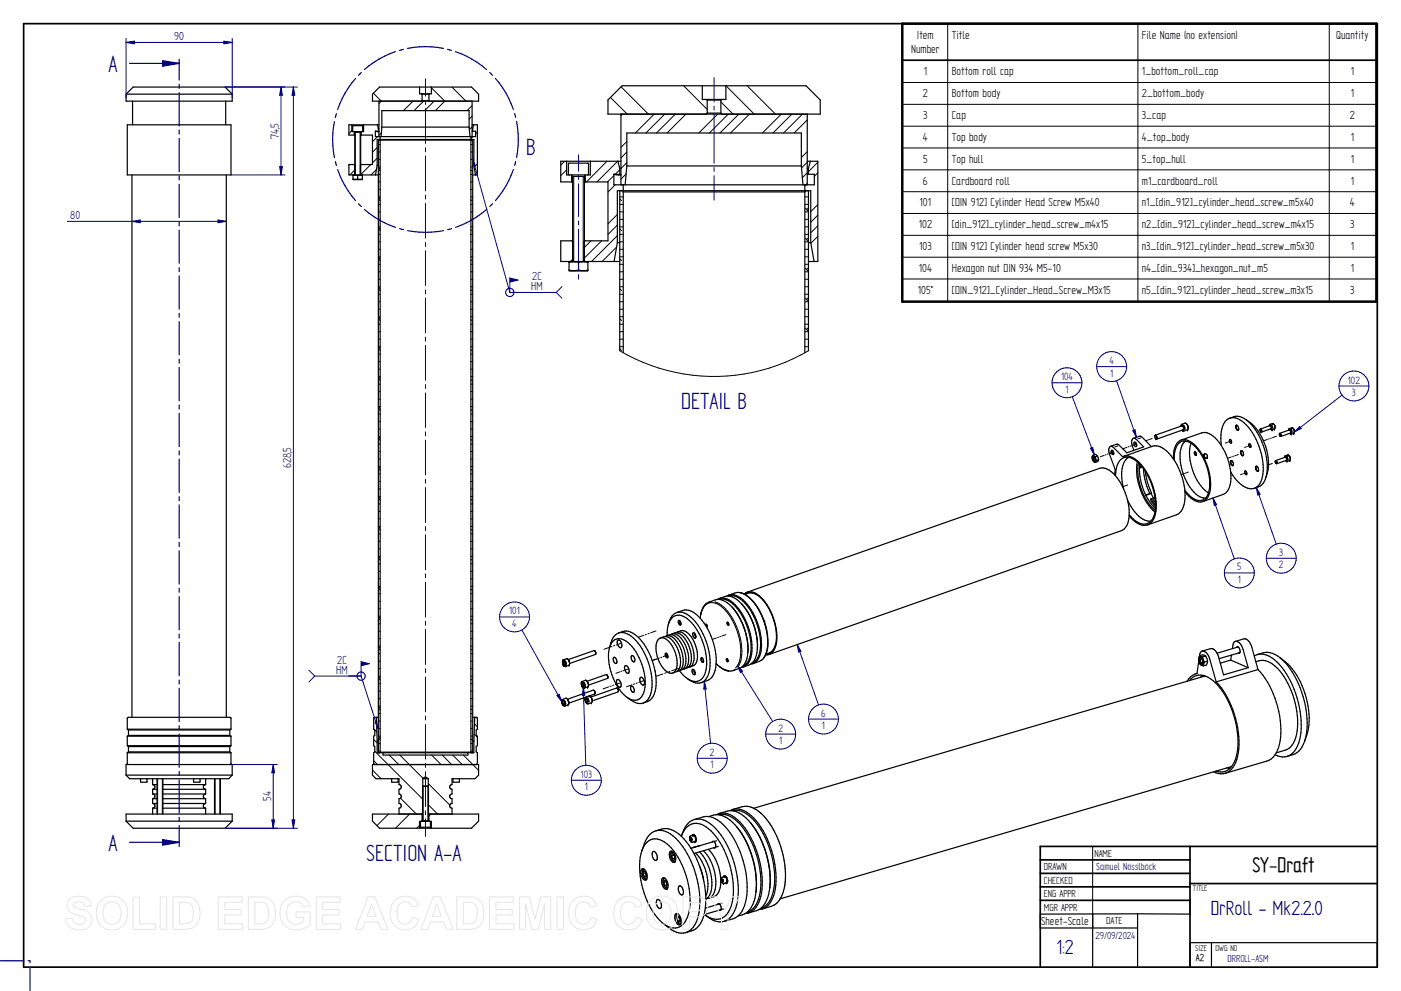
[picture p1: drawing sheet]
<svg xmlns="http://www.w3.org/2000/svg" width="594mm" height="420mm" viewBox="0 0 594 420" stroke-linecap="round" stroke-linejoin="round" font-family="sans-serif">
<defs><g id="words">
<g font-size="11.3" fill="#000080">
<text x="46.1" y="30.4">A</text>
<text x="223.2" y="65.9">B</text>
<text x="288.9" y="173.6">DETAIL B</text>
<text x="46.1" y="360.6">A</text>
<text x="155.2" y="365.1">SECTION A-A</text>
</g>
<text font-size="10.1" x="531.1" y="369.9">SY-Draft</text>
<g font-size="9.8" fill="#000080">
<text x="513.4" y="387.8">DrRoll - Mk2.2.0</text>
<text x="448" y="404.5">1:2</text>
</g>
<g font-size="5.6" fill="#000080">
<text x="73.9" y="17.1">90</text>
<text x="118.3" y="59" transform="rotate(-90 118.3 59)">74,5</text>
<text x="29.8" y="93">80</text>
<text x="225.7" y="118.7">2C</text>
<text x="225.3" y="123.1">HM</text>
<text x="123.5" y="198.6" transform="rotate(-90 123.5 198.6)">628,5</text>
<text x="143" y="281.4">2C</text>
<text x="142.6" y="285.8">HM</text>
<text x="115" y="339.7" transform="rotate(-90 115 339.7)">54</text>
</g>
<g font-size="5.6">
<text x="388.8" y="16.7">Item</text>
<text x="403.6" y="16.7">Title</text>
<text x="484.2" y="16.7">File Name (no extension)</text>
<text x="566.6" y="16.7">Quantity</text>
<text x="386.4" y="22.4">Number</text>
<text x="391.7" y="32">1</text>
<text x="403.6" y="32">Bottom roll cap</text>
<text x="484.2" y="32">1_bottom_roll_cap</text>
<text x="572.8" y="32">1</text>
<text x="391.3" y="41.3">2</text>
<text x="403.6" y="41.3">Bottom body</text>
<text x="484.2" y="41.3">2_bottom_body</text>
<text x="572.8" y="41.3">1</text>
<text x="391.5" y="50.5">3</text>
<text x="403.6" y="50.5">Cap</text>
<text x="484.2" y="50.5">3_cap</text>
<text x="572.4" y="50.5">2</text>
<text x="391.4" y="59.8">4</text>
<text x="403.6" y="59.8">Top body</text>
<text x="484.2" y="59.8">4_top_body</text>
<text x="572.8" y="59.8">1</text>
<text x="391.4" y="69">5</text>
<text x="403.6" y="69">Top hull</text>
<text x="484.2" y="69">5_top_hull</text>
<text x="572.8" y="69">1</text>
<text x="391.3" y="78.3">6</text>
<text x="403.6" y="78.3">Cardboard roll</text>
<text x="484.2" y="78.3">m1_cardboard_roll</text>
<text x="572.8" y="78.3">1</text>
<text x="389.9" y="87.5">101</text>
<text x="403.6" y="87.5">[DIN 912] Cylinder Head Screw M5x40</text>
<text x="484.2" y="87.5">n1_[din_912]_cylinder_head_screw_m5x40</text>
<text x="572.4" y="87.5">4</text>
<text x="389.6" y="96.8">102</text>
<text x="403.6" y="96.8">[din_912]_cylinder_head_screw_m4x15</text>
<text x="484.2" y="96.8">n2_[din_912]_cylinder_head_screw_m4x15</text>
<text x="572.6" y="96.8">3</text>
<text x="389.8" y="106.1">103</text>
<text x="403.6" y="106.1">[DIN 912] Cylinder head screw M5x30</text>
<text x="484.2" y="106.1">n3_[din_912]_cylinder_head_screw_m5x30</text>
<text x="572.8" y="106.1">1</text>
<text x="389.6" y="115.3">104</text>
<text x="403.6" y="115.3">Hexagon nut DIN 934 M5-10</text>
<text x="484.2" y="115.3">n4_[din_934]_hexagon_nut_m5</text>
<text x="572.8" y="115.3">1</text>
<text x="389.2" y="124.6">105*</text>
<text x="403.6" y="124.6">[DIN_912]_Cylinder_Head_Screw_M3x15</text>
<text x="484.2" y="124.6">n5_[din_912]_cylinder_head_screw_m3x15</text>
<text x="572.6" y="124.6">3</text>
<text x="441.4" y="392.1">Sheet-Scale</text>
</g>
<g font-size="5.1" fill="#000080">
<text x="470.4" y="154.4">4</text>
<text x="449.9" y="161.2">104</text>
<text x="470.7" y="159.6">1</text>
<text x="451.8" y="166.5">1</text>
<text x="571.5" y="162.6">102</text>
<text x="573.3" y="167.9">3</text>
<text x="542.5" y="235.6">3</text>
<text x="524.6" y="241.9">5</text>
<text x="542.3" y="240.9">2</text>
<text x="524.9" y="247.1">1</text>
<text x="215.9" y="260.5">101</text>
<text x="217.2" y="265.8">4</text>
<text x="348.2" y="303.8">6</text>
<text x="330.1" y="310.2">2</text>
<text x="348.5" y="309.1">1</text>
<text x="330.4" y="315.5">1</text>
<text x="301" y="320.4">2</text>
<text x="246.2" y="329.7">103</text>
<text x="301.3" y="325.7">1</text>
<text x="248" y="335">1</text>
</g>
<g font-size="4.9">
<text x="464.1" y="363.2">NAME</text>
<text x="442.6" y="368.9">DRAWN</text>
<text x="442.6" y="374.6">CHECKED</text>
<text x="442.6" y="380.3">ENG APPR</text>
<text x="442.6" y="386">MGR APPR</text>
<text x="469.1" y="391.8">DATE</text>
</g>
<g font-size="4.9" fill="#000080">
<text x="464.9" y="369">Samuel Nösslböck</text>
<text x="464.6" y="397.9">29/09/2024</text>
<text x="520.6" y="408.1">DRROLL-ASM</text>
</g>
<text font-size="4.8" x="507.1" y="407.5">A2</text>
<g font-size="4.1">
<text x="505.9" y="377.9">TITLE</text>
<text x="506.8" y="403.4">SIZE</text>
<text x="515.4" y="403.4">DWG NO</text>
</g>
</g></defs>
<path d="M10 10h574v400h-574zM504.6 358.9v50.8M584 358.9h-142.9v50.8M441.1 364.6h63.5M441.1 370.3h63.5M441.1 376h63.5M504.6 374.6h79.4M441.1 381.7h63.5" fill="none" stroke="#000" stroke-width=".72"/>
<path d="M66.8 330.2v14.9M68.8 330.2v14.9M91.2 330.2v14.9M93.2 330.2v14.9M463.3 358.9v28.5" fill="none" stroke="#000" stroke-width=".42"/>
<g fill="none" stroke="#000" stroke-width=".51">
<path d="M53.5 39.9v3h45v-3M53.5 39.9l3-3h39l3 3M53.5 39.9h45M54 52.9h44v21.3h-44zM56.2 42.9v10M95.7 42.9v10M56 74.2v229.9M96 74.2v229.9M54 309.2h44M54 312.1h44M54 316.1h44M54 319.2h44"/>
<path d="M54 316.1l.5 .4M54 309.2v-4.6l.5-.5h42.9l.6 .5v4.6M54 312.1v4M54 319.2v4.4l.5 .5M54 309.2l.5 .3M54.5 309.5h42.9M54.5 311.8h42.9M54.5 316.5h42.9M54.5 318.8h42.9M54.5 309.5v2.3M54.5 316.5v2.3M54.5 311.8l-.5 .3"/>
<path d="M54.5 318.8l-.5 .4M97.4 309.5v2.3M97.4 316.5v2.3M97.4 311.8l.6 .3M97.4 318.8l.6 .4M98 309.2l-.6 .3M98 316.1l-.6 .4M98 312.1v4M98 319.2v4.4l-.6 .5M53.5 328.6h45M53.5 328.6l1.4 1.6h42.1l1.5-1.6M62.2 330.2v1.4h-2.5v-1.4"/>
<path d="M64.7 336.6h1.9M64.7 332.7h1.9M64.7 338.6h1.9M64.7 334.6h1.9M64.7 330.2v2.5M64.7 334.6v2M64.7 338.6v2.1M64.7 332.7a1 1 0 0 1 1 1 1 1 0 0 1-1 .9M64.7 336.6a1 1 0 0 1 1 1 1 1 0 0 1-1 1M66.6 330.2v14.9M69.1 336.6h18.1M69.1 332.7h18.1"/>
<path d="M69.1 330.2v14.9M69.1 338.6h18.1M69.1 334.6h18.1M84.7 330.2v1.4h-2.5v-1.4M87.2 332.7a1 1 0 0 0-1 1 1 1 0 0 0 1 .9M87.2 336.6a1 1 0 0 0-1 1 1 1 0 0 0 1 1M87.2 330.2v2.5M87.2 334.6v2M87.2 338.6v2.1M91 330.2v14.9M93.5 330.2v14.9M98.5 328.6v-4.5h-45v4.5"/>
<path d="M53.5 348.1l3 3.1h39l3-3.1M53.5 348.1h45M64.7 340.7h1.9M64.7 342.6h1.9M64.7 342.6v2.5M64.7 340.7a1 1 0 0 1 1 1 1 1 0 0 1-1 .9M69.1 340.7h18.1M69.1 342.6h18.1M87.2 340.7a1 1 0 0 0-1 1 1 1 0 0 0 1 .9M87.2 342.6v2.5M98.5 348.1v-3h-45v3M463.3 387.4v22.3"/>
<path d="M482.4 387.4v22.3M482.4 387.4l-41.3 .2v5.8h41.3M504.6 381.7v5.9l-22.2-.2M513.7 399.7v10M504.6 409.7v-10h79.4v10"/>
</g>
<path d="M95.5 36.9h30.6M124.4 36.9l.6 3.5h-1.2zM95.5 351.2h30.6" fill="none" stroke="#000080" stroke-width=".42"/>
<path d="M124.4 36.9l.6 3.5h-1.2z" fill="#000080"/>
<path d="M123.8 347.6h1.2l-.6 3.6z" fill="none" stroke="#000080" stroke-width=".42"/>
<path d="M123.8 347.6h1.2l-.6 3.6z" fill="#000080"/>
<path d="M124.4 36.9v314.3M98.5 324.1h19.1M115.9 324.1l.5 3.6h-1.1zM95.5 351.2h22.1" fill="none" stroke="#000080" stroke-width=".42"/>
<path d="M115.9 324.1l.5 3.6h-1.1z" fill="#000080"/>
<path d="M115.3 347.6h1.1l-.5 3.6z" fill="none" stroke="#000080" stroke-width=".42"/>
<path d="M115.3 347.6h1.1l-.5 3.6z" fill="#000080"/>
<path d="M95.5 36.9h25.4M119.2 36.9l.6 3.5h-1.2zM98 74.2h22.9M115.9 324.1v27.1" fill="none" stroke="#000080" stroke-width=".42"/>
<path d="M119.2 36.9l.6 3.5h-1.2z" fill="#000080"/>
<path d="M118.6 70.7h1.2l-.6 3.5z" fill="none" stroke="#000080" stroke-width=".42"/>
<path d="M118.6 70.7h1.2l-.6 3.5z" fill="#000080"/>
<path d="M119.2 36.9v37.3" fill="none" stroke="#000080" stroke-width=".42"/>
<g fill="none" stroke="#000080" stroke-width=".51">
<path d="M54.9 26.9h21.1v7.1M76 35.7v1.8M76 39.2v14.2M76 55.2v1.7M76 58.7v14.1M76 74.6v1.7M76 78.1v14.1M76 94v1.7M76 97.5v14.1M76 113.5v1.6M76 116.9v14.2M76 132.9v1.7"/>
<path d="M76 136.4v14.1M76 152.3v1.7M76 155.8v14.1M76 171.7v1.7M76 175.2v14.2M76 191.1v1.8M76 194.6v14.2M76 210.6v1.7M76 214.1v14.1M76 230v1.7M76 233.5v14.2M76 249.4v1.7"/>
<path d="M76 252.9v14.1M76 268.9v1.7M76 272.3v14.2M76 288.3v1.7M76 291.8v14.1M76 307.7v1.7M76 311.2v14.1M76 327.1v1.7M76 330.6v14.2M76 346.5v1.8M76 350.1v7"/>
</g>
<path d="M69 25.7l7 1.2-7 1.2z" fill="#000080"/>
<path d="M69 25.7l7 1.2-7 1.2zM54.9 357.1h21.1" fill="none" stroke="#000080" stroke-width=".51"/>
<path d="M69 356l7 1.1-7 1.2z" fill="#000080"/>
<g fill="none" stroke="#000080" stroke-width=".51">
<path d="M76 25.1v1.8M150.8 33.3a38.9 38.9 0 0 0-7.6 13.1M153.2 30.7l-1.2 1.3M167.7 21.9a40 40 0 0 0-13.2 7.6M171.1 20.9l-1.7 .5M188 20.5a38.5 38.5 0 0 0-15.2 0M189.8 20.9l1.6 .5M193.1 21.9a39.6 39.6 0 0 1 13.2 7.6M207.6 30.7l1.2 1.2M210.1 33.2a38.1 38.1 0 0 1 7.6 13.2M141.8 51.6a38.5 38.5 0 0 0 0 15.2M142.7 48.2l-.5 1.6"/>
<path d="M218.2 48.1l.4 1.7M219.1 51.5a40.7 40.7 0 0 1 0 15.3M142.2 68.5l.5 1.7M143.2 71.9a40.8 40.8 0 0 0 7.6 13.2M217.7 71.8l-.9 2.4a38.2 38.2 0 0 1-6.7 10.8M218.6 68.5l-.4 1.6M152 86.4l1.2 1.2M154.6 88.8l1.9 1.6a37.5 37.5 0 0 0 11.2 6M169.5 96.9l1.6 .5M172.8 97.8a40.7 40.7 0 0 0 15.3 0M191.5 96.9l-1.7 .5M206.4 88.8l-2 1.6a37.9 37.9 0 0 1-11.2 6"/>
<path d="M208.9 86.4l-1.2 1.1M69 356l7 1.1-7 1.2zM76 357.1v1.8"/>
</g>
<g fill="none" stroke="#000" stroke-width=".42">
<path d="M158.3 39.5l3.4 3.4-1 1M182.9 37.2l5.7 5.7-4 4M191.6 36.9l6 6M263.3 36.8l11.6 11.6M289.9 36.4l10 10M307.8 36.4l12 12M316.8 36.4l12 12M149.2 55.4l-1.3 1.2M150.7 56.1v18.1M152.7 56.1v18.1M160.1 57.9l-2.2 2.2M160.6 59.1l.6 .6"/>
<path d="M161.7 56.3l-1 1M175.1 42.9l-4 4M179.6 42.9l-4 4M184.1 42.9l-4 4M199.7 59.4l.4 .3M200.2 44.8l-2.1 2.1M200.2 53.8l-1.2 1.1M200.2 49.3l-1.3 1.2M200.5 57.9l-.8 .9M201 52.9l-.3 .3M202.4 56l-.7 .8M258.9 41.3l7.1 7.1"/>
<path d="M263.9 48.4l-.6 .6M265.8 60l-2.5 2.5M277.4 48.4l-8 8M281.9 48.4l-8 8M286.4 48.4l-8 8M290.9 48.4l-8 8M304.3 48.4l-8 8M305.7 43.2l5.1 5.2M308.8 48.4l-8 8M313.3 48.4l-8 8M317.8 48.4l-8 8M331.3 48.4l-8 8"/>
<path d="M335.8 48.4l-8 8M340.3 48.4l-8 8M342.3 50.8l-5.5 5.6M148.2 69.8l-.3 .3M150.5 72l-2.1 2.2M157.2 69.8l-4.3 4.2M159.6 71.8l-2.3 2.4M159.9 67.1l-2 2M159.9 62.6l-2 2M160.4 71.7l.8 .7M160.4 61.3h.8M160.4 64.4h.8"/>
<path d="M160.4 67.6h.8M160.4 74h.8M160.4 77.1h.8M161.2 70.8h-.8l.8 .8M199.7 61.3h.7M199.7 64.4h.7M199.7 67.6h.7M199.7 70.8h.7M199.7 74h.7M199.7 77.1h.7M199.7 72l.4 .4M202.4 74l-.2 .2"/>
<path d="M202.4 69.5l-1.4 1.4M239.4 68.4l-1.6 1.6M240.3 72l-2.5 2.5M243.3 74.8v36.1M247.3 74.8v36.1M257.4 68.4l-8.7 8.7M260.3 74.5l-2.7 2.6M260.9 78.4l-3.1 3M261.9 68.4l-8.8 8.7M262.8 72l-1.9 1.9M265.5 73.7l-2.2 2.2M265.8 69l-2.5 2.5"/>
<path d="M265.8 64.5l-2.5 2.5M342.3 73.3l-2.1 2.1M342.3 77.8l-1 1M342.3 68.8l-2.4 2.4M342.3 64.3l-2.5 2.5M346.8 68.8l-4 4M346.8 73.3l-1.5 1.5M160.4 84.4l.8 .7M160.4 97.1l.8 .7M160.4 83.6l.8 .7M160.4 96.3l.8 .7M160.4 80.3h.8"/>
<path d="M160.4 83.5h.8M160.4 86.7h.8M160.4 89.8h.8M160.4 93h.8M160.4 96.2h.8M160.4 99.4h.8M199.7 80.3h.7M199.7 83.5h.7M199.7 86.7h.7M199.7 89.8h.7M199.7 93h.7M199.7 96.2h.7"/>
<path d="M199.7 99.4h.7M199.7 84.7l.4 .4M199.7 97.4l.4 .4M261.8 90.9l-4 4M261.8 95.4l-4 4M261.8 99.9l-11 11M262.8 84.3l.8 .8M262.8 97l.8 .8M262.8 83.5h1.5M262.8 86.7h1.5M262.8 89.8h1.5M262.8 93h1.5"/>
<path d="M262.8 96.2h1.5M262.8 99.4h1.5M341.3 83.5h1.5M341.3 86.7h1.5M341.3 89.8h1.5M341.3 93h1.5M341.3 96.2h1.5M341.3 99.4h1.5M341.4 88.3l1.4 1.4M342.2 88.3l.6 .6M346.8 95.7l-3 3M346.8 91.2l-3 3"/>
<path d="M346.8 86.7l-3 3M160.4 109.8l.8 .7M160.4 109l.8 .7M160.4 102.5h.8M160.4 105.7h.8M160.4 108.9h.8M160.4 112.1h.8M160.4 115.2h.8M160.4 118.4h.8M199.7 102.5h.7M199.7 105.7h.7M199.7 108.9h.7"/>
<path d="M199.7 112.1h.7M199.7 115.2h.7M199.7 118.4h.7M199.7 110.1l.4 .4M242.9 109.8l-1.1 1.1M250.6 102.1l-3 3M255.1 102.1l-7.5 7.5M261.5 104.7l-6.2 6.2M262.8 109.7l.8 .8M262.8 102.5h1.5M262.8 105.7h1.5M262.8 108.9h1.5"/>
<path d="M262.8 112.1h1.5M262.8 115.2h1.5M262.8 118.4h1.5M341.3 102.5h1.5M341.3 105.7h1.5M341.3 108.9h1.5M341.3 112.1h1.5M341.3 115.2h1.5M341.3 118.4h1.5M341.4 101l1.4 1.4M341.4 113.7l1.4 1.4M342.2 101l.6 .6"/>
<path d="M342.2 113.7l.6 .6M346.8 100.2l-3 3M160.4 122.5l.8 .7M160.4 135.2l.8 .7M160.4 121.7l.8 .7M160.4 121.6h.8M160.4 124.8h.8M160.4 127.9h.8M160.4 131.1h.8M160.4 137.5h.8M161.2 134.3h-.8l.8 .8M199.7 121.6h.7"/>
<path d="M199.7 124.8h.7M199.7 127.9h.7M199.7 131.1h.7M199.7 134.3h.7M199.7 137.5h.7M199.7 122.8l.4 .4M199.7 135.5l.4 .4M262.8 122.4l.8 .8M262.8 135.1l.8 .8M262.8 121.6h1.5M262.8 124.8h1.5M262.8 127.9h1.5"/>
<path d="M262.8 131.1h1.5M262.8 134.3h1.5M262.8 137.5h1.5M341.3 121.6h1.5M341.3 124.8h1.5M341.3 127.9h1.5M341.3 131.1h1.5M341.3 134.3h1.5M341.3 137.5h1.5M341.4 126.4l1.4 1.4M341.4 139.1l1.4 1.4M342.2 126.4l.6 .6"/>
<path d="M342.2 139.1l.6 .6M160.4 147.9l.8 .7M160.4 147.1l.8 .7M160.4 159.8l.8 .7M160.4 140.6h.8M160.4 143.8h.8M160.4 147h.8M160.4 150.2h.8M160.4 153.3h.8M160.4 156.5h.8M160.4 159.7h.8M199.7 140.6h.7"/>
<path d="M199.7 143.8h.7M199.7 147h.7M199.7 150.2h.7M199.7 153.3h.7M199.7 156.5h.7M199.7 159.7h.7M199.7 148.2l.4 .4M262.8 147.8l.8 .8M262.8 140.6h1.5M262.8 143.8h1.5M262.8 147h1.5M341.3 140.6h1.5"/>
<path d="M341.3 143.8h1.5M341.3 147h1.5M342.8 148.7a78.9 78.9 0 0 1-80 0M160.4 160.5l.8 .8M160.4 173.2l.8 .8M160.4 172.5l.8 .7M160.4 162.9h.8M160.4 166h.8M160.4 169.2h.8M160.4 172.4h.8M160.4 175.6h.8M160.4 178.7h.8"/>
<path d="M199.7 162.9h.7M199.7 166h.7M199.7 169.2h.7M199.7 172.4h.7M199.7 175.6h.7M199.7 178.7h.7M199.7 160.9l.4 .4M199.7 173.6l.4 .4M160.4 185.9l.8 .8M160.4 198.6l.8 .8M160.4 185.2l.8 .7M160.4 181.9h.8"/>
<path d="M160.4 185.1h.8M160.4 188.3h.8M160.4 191.4h.8M160.4 194.6h.8M161.2 197.8h-.8l.8 .8M199.7 181.9h.7M199.7 185.1h.7M199.7 188.3h.7M199.7 191.4h.7M199.7 194.6h.7M199.7 197.8h.7M199.7 186.3l.4 .4"/>
<path d="M199.7 199l.4 .4M160.4 211.3l.8 .8M160.4 210.6l.8 .7M160.4 201h.8M160.4 204.1h.8M160.4 207.3h.8M160.4 210.5h.8M160.4 213.7h.8M160.4 216.8h.8M199.7 201h.7M199.7 204.1h.7M199.7 207.3h.7"/>
<path d="M199.7 210.5h.7M199.7 213.7h.7M199.7 216.8h.7M199.7 211.7l.4 .4M160.4 224l.8 .8M160.4 236.7l.8 .8M160.4 223.3l.8 .7M160.4 236l.8 .7M160.4 220h.8M160.4 223.2h.8M160.4 226.4h.8M160.4 229.5h.8"/>
<path d="M160.4 232.7h.8M160.4 235.9h.8M160.4 239.1h.8M199.7 220h.7M199.7 223.2h.7M199.7 226.4h.7M199.7 229.5h.7M199.7 232.7h.7M199.7 235.9h.7M199.7 239.1h.7M199.7 224.4l.4 .4M199.7 237.1l.4 .4"/>
<path d="M160.4 249.4l.8 .8M160.4 248.7l.8 .7M160.4 242.2h.8M160.4 245.4h.8M160.4 248.6h.8M160.4 251.8h.8M160.4 254.9h.8M160.4 258.1h.8M199.7 242.2h.7M199.7 245.4h.7M199.7 248.6h.7M199.7 251.8h.7"/>
<path d="M199.7 254.9h.7M199.7 258.1h.7M199.7 249.8l.4 .4M160.4 262.1l.8 .8M160.4 274.8l.8 .8M160.4 274.1l.8 .7M160.4 264.5h.8M160.4 267.6h.8M160.4 270.8h.8M160.4 274h.8M160.4 277.2h.8M161.2 261.3h-.8l.8 .8"/>
<path d="M199.7 261.3h.7M199.7 264.5h.7M199.7 267.6h.7M199.7 270.8h.7M199.7 274h.7M199.7 277.2h.7M199.7 262.5l.4 .4M199.7 275.2l.4 .4M160.4 296.2h.8M160.4 299.4h.8M160.4 287.5l.8 .8M160.4 286.8l.8 .7"/>
<path d="M160.4 299.5l.8 .7M160.4 280.3h.8M160.4 283.5h.8M160.4 286.7h.8M160.4 289.9h.8M160.4 293h.8M199.7 280.3h.7M199.7 283.5h.7M199.7 286.7h.7M199.7 289.9h.7M199.7 293h.7M199.7 296.2h.7"/>
<path d="M199.7 299.4h.7M199.7 287.9l.4 .4M158.4 309l.5 .5M158.4 313.5l1.5 1.5M158.9 309.5l.9 .9M158.9 318.5l20.3 20.3M160.4 302.6h.8M160.4 305.7h.8M160.4 308.9h.8M160.4 312.1h.8M160.4 315.3h.8M160.4 318.4h.8"/>
<path d="M160.4 300.2l.8 .8M160.4 312.9l.8 .8M160.4 312.2l.8 .7M199.7 302.6h.7M199.7 305.7h.7M199.7 308.9h.7M199.7 312.1h.7M199.7 315.3h.7M199.7 318.4h.7M199.7 300.6l.4 .4M199.7 313.3l.4 .4M201 311.2l1.4 1.4"/>
<path d="M201.2 306.9l1.2 1.2M157.9 326.5l3.7 3.7M158.4 322.5l1.7 1.6M165.1 320.1l4 4M169.5 320.1l9.9 9.9M169.8 338.4l6.8 6.7M179.4 333.2v14.7M181.4 333.2v14.7M181.6 332.2l9.1 9.1M183 320.1l4 4M187.5 320.1l4 4M192 320.1l4 4"/>
<path d="M196.5 320.1l6.4 6.5M164.7 345.1l-4.9 5M173.7 345.1l-6 6.1M177.9 349.9l-1.2 1.3M181.7 341.2l3.8 3.9M182.7 345.1l-.8 .8"/>
</g>
<g fill="none" stroke="#000" stroke-width=".51">
<path d="M157.9 39.9l3-3h39l3 3v3h-45zM178.8 39.8l.2 .1M179 39.9v2.8M179 39.9h2.9M181.9 39.9v2.8M182.1 39.8l-.2 .1M182.9 36.9v2.9h-5v-2.9M307.8 36.4v5.8h-10v-5.8M149.7 55.8v-2.5h4v2.5M150.2 55.8v1.5M150.3 55.8l.1 .3M150.4 56.1h2.5"/>
<path d="M150.4 56.1v18.1M152.9 57.3h5v12.5h-5M152.9 56.1v18.1M152.9 56.1l.2-.3v1.5M154.2 52.9v2.9h-5v-2.9M159.2 55.6v2.3h42.5v-2.3l-1.3 .1M159.2 55.6l1.5 .2M160 52.9l.4 1.5M160.4 54.4v1.3l-1.2-.1M160.4 54.4h.3M160.4 59.1v260.1M160.5 55.7l.2 .1"/>
<path d="M160.7 52.9h-12.8v4.4h2.5M160.7 42.9v15M160.9 59.1l.3 .3M161.2 57.9v1.2M161.2 59.4h38.5M161.2 59.4v259.5M161.9 53.9l-.3 4M161.9 53.9h37M179 42.7l-.2 .2M179 42.7h2.9M181.9 42.7l.2 .2M198.9 53.9l.4 4"/>
<path d="M198.9 53.9v-7h-37v7M199.7 57.9v1.2M199.7 59.4v259.5M199.9 59.1l-.2 .3M200.2 52.9h2.2v21.3h-2M200.2 55.6l.2 .1M200.2 54.4h.2M200.2 42.9v15M200.4 54.4v1.3M200.4 59.1v260.1M200.8 52.9l-.4 1.5M257.8 42.4l6-6h78l6 6v6h-90z"/>
<path d="M263.3 48.4v30M299.5 42.2l.4 .2M299.9 48l-.4 .4M299.9 48h5.8M299.9 42.4v5.6M299.9 42.4h5.8M305.7 42.4v5.6M305.7 48l.4 .4M306.1 42.2l-.4 .2M342.3 48.4v30M150.3 69.8v4.4M150.4 69.8h-2.5v4.4h12.5"/>
<path d="M151.7 74.3h-2M151.7 75.9h-2M151.7 74.3v1.6M153.1 69.8v4.4M153.5 74.2v2h-3.7v-2M153.7 74.3h-2M153.7 75.9h-2M159.9 70.1l-.7 4.1M159.9 70.1h.5M200.4 70.1h.5M200.9 70.1v-11h-41v11M200.9 70.1l.7 4.1"/>
<path d="M241.3 74.2l-.3-.3 .1-4.6 8.2-.1 .2 .3v4.4l-.2 .3M242.8 74.8l-.4-.6v2.9M242.8 74.8h5M242.8 74.8v36.1M247.8 74.8v36.1M247.8 74.8l.4-.6v2.9M247.8 77.1h10v25h-10M250.3 68.4v5.8h-10v-5.8M260.3 73.9l3 .4M260.3 73.9h2.5M260.3 73.9v4.5h85v-4.5h-2.5M262 68.4l.8 3"/>
<path d="M262.8 73.9l.5 .1M262.8 71.4h.5M262.8 71.4v2.5M263.3 68.4h-25.5v8.7h5M264.3 78.4v2.5M265.8 70.4l-.7 8M265.8 70.4h74M339.8 70.4v-14h-74v14M339.8 70.4l.7 8M341.3 78.4v2.5M342.3 71.4h.5M342.3 68.4h4.5v42.5h-4"/>
<path d="M342.3 73.7l.5 .2M342.8 71.4v2.5M343.6 68.4l-.8 3M262.8 80.9v67.8M263.8 80.9l.5 .5M264.3 81.4v68.1M264.3 81.4h77M341.3 81.4v68.2M341.8 80.9l-.5 .5M342.8 80.9v67.8M242.6 102.1l.3 .4v8l-.3 .4M242.8 102.1h-5v8.8h25"/>
<path d="M245.3 111.3v3.2M245.3 111.3h-4M245.3 114.5h-4M248.1 102.1l-.5 .4v8l.5 .4M249 110.9l.3 .1v3.8l-.3 .1-7.7-.1v-3.8l.3-.1M249.3 114.5h-4M249.3 111.3h-4M261.8 102.9l-1.4 8M261.8 102.9h1M342.8 102.9h1M343.8 102.9v-22h-82v22M343.8 102.9l1.4 8"/>
<path d="M159.6 304.1l.3 10.1M159.9 314.2v5h41v-5M159.9 314.2h.5M160.4 304.1l-1.7 .1-.3 .4v4.6l.5 .3v2.3l-.5 .3v4l.5 .4v2.3l-.5 .4v4.4l.5 .5M161.2 318.9h38.5M161.2 318.9l-.3 .3M198.4 319.2v.9h-36v-.9M199.7 318.9l.2 .3M200.4 304.1l1.7 .1 .3 .4v4.6l-.5 .3v2.3l.5 .3v4l-.5 .4v2.3l.5 .4v4.4l-.5 .5M200.4 314.2h.5M201.3 304.1l-.4 10.1M168.6 330.2v1.4h-2.4v-1.4"/>
<path d="M179.2 333.4h2.5M179.2 333.4v14.5M179.3 330.2h2.3M179.3 330.2v3.1M180.2 329.6l-.9 .6M180.2 329.6h.1M180.5 329.5l1.1 .7M181.6 333.2l.1 .2M181.6 333.2l-2.4 .2M181.6 330.2v3.1M181.7 333.4v14.5M194.6 330.2v1.4h-2.4v-1.4"/>
<path d="M169.2 345.1v-2.5a1 1 0 0 0 1-.9 1 1 0 0 0-1-1v-2.1a1 1 0 0 0 1-1 1 1 0 0 0-1-1v-2a1 1 0 0 0 1-.9 1 1 0 0 0-1-1v-2.5h-9.8l-1.5-1.6v-4.5h45v4.5l-1.5 1.6h-9.7v2.5a1 1 0 0 0-1 1 1 1 0 0 0 1 .9v2a1 1 0 0 0-1 1 1 1 0 0 0 1 1v2.1a1 1 0 0 0-1 1 1 1 0 0 0 1 .9v2.5M178.8 345.1l.2 .3M179 348.1l-.2 .1M179 345.4v2.7M179 348.1h.1M179 345.4h.2M179.2 345.1h-21.3v3l3 3.1h39l3-3.1v-3h-21.2M179.2 344.9l-.3 .2M179.2 347.9h2.5M179.2 347.9l-.2 .3M181.7 344.9l.2 .2M181.7 345.4h.2"/>
<path d="M181.7 347.9l.2 .3M181.8 348.1h.1M181.9 348.1l.2 .1M181.9 345.4v2.7M182.1 345.1l-.2 .3M182.4 348.2v2.5h-3.9v-2.5M182.9 351.2v-3h-5v3"/>
</g>
<g fill="#000">
<circle cx="160.4" cy="55.7" r=".25"/>
<circle cx="180.2" cy="329.6" r=".25"/>
<circle cx="180.3" cy="329.5" r=".25"/>
<circle cx="180.4" cy="329.5" r=".25"/>
<circle cx="180.4" cy="329.4" r=".25"/>
<circle cx="180.5" cy="329.4" r=".25"/>
</g>
<g fill="none" stroke="#000080" stroke-width=".42">
<path d="M180.4 33.4v7.4M302.8 32.9v10.3M180.4 42.5v1.8M180.4 46.1v14.7M302.8 45v1.7M302.8 48.5v20.7M180.4 62.7v1.6M180.4 66.1v14.8M302.8 71v1.7M302.8 74.5v10.4M56 93.9l3.5-.6v1.1zM180.4 82.7v1.7"/>
<path d="M180.4 86.2v14.8M180.4 102.8v1.7M180.4 106.3v14.8M180.4 122.9v1.7M180.4 126.4v14.7M180.4 143v1.7M180.4 146.4v14.8M180.4 163v1.7M180.4 166.5v14.8M180.4 183.1v1.7M180.4 186.6v14.8M180.4 203.2v1.7"/>
<path d="M180.4 206.7v14.8M180.4 223.3v1.7M180.4 226.8v14.8M180.4 243.3v1.7M180.4 246.8v14.8M180.4 263.4v1.7M180.4 266.9v14.8M180.4 283.5v1.7M180.4 287v14.8M180.4 303.6v1.7M180.4 307.1v14.8M180.4 323.6v1.8"/>
<path d="M180.4 327.2v14.7M180.4 343.7v1.7M180.4 347.2v7.4"/>
</g>
<path d="M56 93.9l3.5-.6v1.1z" fill="#000080"/>
<path d="M92.4 93.3l3.6 .6-3.6 .5z" fill="none" stroke="#000080" stroke-width=".42"/>
<path d="M92.4 93.3l3.6 .6-3.6 .5z" fill="#000080"/>
<path d="M53.5 18l3.5-.6v1.2zM53.5 16.3v25.1M98.5 16.3v25.1M245.3 65.7v6.9M245.3 74.4v1.7M245.3 77.9v14M28.5 93.9h67.5M245.3 93.7v1.7M245.3 97.2v13.9M245.3 112.9v1.7M245.3 116.4v2" fill="none" stroke="#000080" stroke-width=".42"/>
<path d="M53.5 18l3.5-.6v1.2z" fill="#000080"/>
<path d="M94.9 17.4l3.6 .6-3.6 .6z" fill="none" stroke="#000080" stroke-width=".42"/>
<path d="M94.9 17.4l3.6 .6-3.6 .6z" fill="#000080"/>
<path d="M53.5 18h45M312.8 282.2l14.9 23.7" fill="none" stroke="#000080" stroke-width=".42"/>
<g fill="none" stroke="#000" stroke-width=".51">
<path d="M501.1 180h-.1M501.1 179.9v.1M502.4 179.5l-1.2 .4M502.4 179.5h.1M502.5 179.5l.7 .2 .5 1M521.5 177.3a7 7 0 0 1 7 2.9 27.9 27.9 0 0 1 6.8 22l-1.1 2.9-1.9 1.8M521.5 177.3a7.5 7.5 0 0 0-3.8 7.1l.2 4.5M521.5 177.3a6.4 6.4 0 0 1 7.9 1.5 27.4 27.4 0 0 1 7.5 23.3 6.5 6.5 0 0 1-5 5 6.5 6.5 0 0 1-6.6-2.5l-3.4-4.4M528.2 177.8a22.6 22.6 0 0 1 9.7 18.9l-.2 2.5-.8 3.2M538.5 179.9l-.2 .7M539.5 179.6l-.9 .3M539.6 179.5a1.68 1.68 0 0 1 1.1 1.9l-.3 .4"/>
<path d="M463.2 193.5l.3-.2a1.61 1.61 0 0 1 .7 2.5l-.8-.7zM463.5 193.9a.81 .81 0 0 1 .8 .5 .81 .81 0 0 1-.3 1l-.5-.5zM463.5 193l1 .7M463.5 193a1.78 1.78 0 0 0 .4 2.8M463.5 193l1-.3 .9 .7M463.9 195.8l.5 .3M463.9 193.9a.68 .68 0 0 0-.2 .8 .68 .68 0 0 0 .7 .4M464.5 193.7l.4 1.5M464.9 195.2l-.5 .9M465.4 193.4l-.9 .3M465.4 193.4l.5 1.5M465.9 194.9l-1 .3"/>
<path d="M465.9 194.9l-.5 .8-1 .4M471 189.2l2.4-.9 .9 .2 3.5 3.5 7.2-2.5-3.1-3.2a1.15 1.15 0 0 0-1.5-.4 1.15 1.15 0 0 0-.6 1.4l1 3.6M471 189.2l1.2 .5 3.8 3.9a6.6 6.6 0 0 1 7.1 2.4 27 27 0 0 1 6.8 22 4.9 4.9 0 0 1-3.1 4.5 4.9 4.9 0 0 1-5.3-1.1l-2.7-2.7M471 189.2a2.48 2.48 0 0 0-.5 3.4l2.4 6.5-.2 2.3M471.2 191.1a.96 .96 0 0 1 1 .5 .96 .96 0 0 1-.3 1.1l-.6-.6zM471.8 191.1a.73 .73 0 0 0-.3 .8 .73 .73 0 0 0 .8 .5M476.4 193.5l12.2-4.3a7 7 0 0 1 7 3 26.8 26.8 0 0 1 6.5 21.8l-1.3 2.8-1.2 1.1-13 4.6M478.6 193.9a8.6 8.6 0 0 0-2.9 8.8l.7 4.4M480.6 185.8l2.5-.8 .8 .1 4.3 4.3M481 187.5a1.04 1.04 0 0 1 .9 .7 1.04 1.04 0 0 1-.4 1.2l-.6-.9zM481.7 187.8l.3 .9M482.3 195.8a25 25 0 0 0 7.4 21.3"/>
<path d="M482.8 196.3a23.2 23.2 0 0 0 7.1 20.1M483.3 196.8a24.2 24.2 0 0 0 6.7 18.8M483.5 197.8l.5 .4M483.5 197.8l-.3 .2M483.6 197.1l-.1 .7M484 198.2l-.8 .3M484 197.6v.6M484.9 198.7l1 6 1.6 4.5M485.7 199.9l.9 4.6 1.7 4.5M489.7 184.7v.1M489.7 184.7l.1 1 .4 .4M489.8 184.6a.83 .83 0 0 1 .7 .6 .83 .83 0 0 1-.3 .9"/>
<path d="M489.9 184.5l11.2-3.9 .7 .5-.1 1.1-11.2 4M489.9 184.5l-.2 .2M489.9 184.5l.4 .2 .3 .8v.6h-.4M500.8 180.6v.1M500.9 186.6l8.6-3a6.7 6.7 0 0 1 6.7 3.1 25.8 25.8 0 0 1 5.7 13.5M501 180l-.2 .6M501.1 180.6a.88 .88 0 0 1 1 .6 .88 .88 0 0 1-.5 1M501.4 182.4l.7 .3M501.6 182.5v.1M502.7 187a10.8 10.8 0 0 0-1.9 10.4 19.8 19.8 0 0 0 8 13.2l2.4 .6M503.4 182.2l-1.2 .5M503.6 182.2h-.1"/>
<path d="M503.7 180.8l.1 1.1M503.8 181.9h.1M503.8 181.9l-.2 .2M505 187.9a21.3 21.3 0 0 0 7.4 21.1M505.1 188a4 4 0 0 0-6.6 2.4l-.5 2.2v2.6M505.1 188a22.5 22.5 0 0 1 7.9 17.9M506.5 191.7a.77 .77 0 0 1 .8 .5 .77 .77 0 0 1-.3 .9zM507 191.7a.59 .59 0 0 0-.3 .7 .59 .59 0 0 0 .7 .4M510.2 193.3v.3M510.2 193.1v.1M510.3 193.6a11.7 11.7 0 0 0-8.1-7.2 4.7 4.7 0 0 0-4.4 4.5l-.2 3.7M510.3 193l.2-.3a1 1 0 0 0 1.2 1.3"/>
<path d="M510.6 192.6h.1M510.7 192.5l.8 .1M511.5 192.6l.5 1.1M511.7 194h.1M511.9 193.8l-.6 .5-.9-.4a21.4 21.4 0 0 1 2.2 15.8 4.1 4.1 0 0 1-6.8 2.1l-3.4-3.4M521.4 186.4a.79 .79 0 0 1 .8 .6 .79 .79 0 0 1-.3 .9l-.4-.5zM521.8 195.5a1.17 1.17 0 0 1 1.2 .6 1.17 1.17 0 0 1-.3 1.3l-.7-.4zM522.4 195.4h-.2a1.25 1.25 0 0 0 .6 1.9l.2-.2M524.7 180.4a1.02 1.02 0 0 0-.5 1.1 1.02 1.02 0 0 0 .9 .8M525.3 182.1l-.3 .4a1.29 1.29 0 0 1-.5-2.2l.6 .9 .1 1.1M526.3 191.1a1.29 1.29 0 0 1 .5 2.2l-.8-1.4zM526.7 191.2a.99 .99 0 0 0-.5 1.1 .99 .99 0 0 0 .9 .8l.2-.2"/>
<path d="M527.8 199.8a.79 .79 0 0 1 .9 .5 .79 .79 0 0 1-.3 1l-.6-.9zM529.6 188.3a.79 .79 0 0 1 .8 .5 .79 .79 0 0 1-.3 .9l-.6-.8zM532.5 197.8a1.21 1.21 0 0 1 1.1 .7 1.21 1.21 0 0 1-.2 1.4l-.7-.6zM533.1 197.8a1.02 1.02 0 0 0-.5 1.1 1.02 1.02 0 0 0 .9 .8l.2-.2M534.3 182.1v.1M534.3 182.1l.3 1M534.3 182.1l.5 .3 .1 .6-.3 .1M534.5 181.9l.6 .7-.2 .6M534.5 181.9l4-1.4 .5 .5-.1 .8-4 1.4M534.5 181.9l-.2 .2M534.6 183.1l.3 .1M538.4 180.5l.1-.1a.76 .76 0 0 1 .8 .5 .76 .76 0 0 1-.4 .9"/>
<path d="M538.7 181.9h.1M540.3 181.9l-.9 .3-.6-.3M540.8 195.5l.5 .3-.1 .7M540.8 195.5v.5l.4 .5M540.8 195.5v.1M540.9 195.3l-.1 .2M540.9 195.3l.7 .7-.2 .6M541.2 196.6h.2M542.5 183.9l.5 .3v.8M542.5 183.9v.1M542.5 183.9l.3 1M542.7 183.7l.6 .7-.2 .6"/>
<path d="M542.7 183.7l-.2 .2M542.8 184.9l.3 .1M542.8 184.9l.1 .1M544.8 193.5l-.1 .4M544.9 193.9a.7 .7 0 0 1 .9 .4 .7 .7 0 0 1-.4 .9M545 193.3l-.1 .1M545.2 195.3l.5 .3M545.4 195.2l.1-.8-.5-.6-4.1 1.5M545.4 195.2l-4 1.4M545.8 195.6h.1M546 193l-.9 .3M546 192.9h.1"/>
<path d="M546.2 192.9l.1 .1M546.3 193h.1M546.4 193l.1 .1M546.5 193.1l.7 1.1-.3 1M546.5 182v.4M546.6 181.9h.1M546.6 182.3l.1-.1a.76 .76 0 0 1 .8 .6 .76 .76 0 0 1-.4 .8M546.7 182.3l.5 .5v.8M546.7 182.3l-4 1.4M546.7 181.8l-.1 .1M546.8 195.2l-.9 .4M546.9 193.5h.1"/>
<path d="M546.9 183.7l.5 .3M547.2 183.6l-4.1 1.4M547.8 181.4l-1 .3M547.9 181.4h.1M548 181.4l.9 1.3-.2 .9M548.5 183.7l-1 .3M473 201.8a7.9 7.9 0 0 1 3.6-7.8 6.9 6.9 0 0 1 6.9 3.1 27 27 0 0 1 6.4 19.2M478.1 211.9a15 15 0 0 0 8.3 9h1.7M487.5 209.2l-1.7 .6M488.1 209.3l1.1 1.9M488.1 209.3l-2.2 .7M488.1 211.5l-.3 .5 2.2 2.9"/>
<path d="M488.1 211.5l1.9 2.7M488.3 209l-.2 .3M488.3 209l-.8 .2M488.7 211.3l.8-.2 .4 .7M488.7 211.3l-.6 .2M488.7 211.3l1.3 1.9M489.9 216.3a5.7 5.7 0 0 1-4.9 5.9l-1.7-.3-1.8-1-2.7-2.7M502.4 207.8a8.5 8.5 0 0 0 6.6 4.4l1.4-.4 1.1-1M513 205.9l-.6 3.3-.9 1.6M513 205v.8M521.9 200.2a10 10 0 0 1-2.6 9.1l-9.2 3.3M286.9 259.7a7.3 7.3 0 0 1 7.1 3 26.9 26.9 0 0 1 6.4 23.3 4.8 4.8 0 0 1-8.1 2.3l-2.5-2-1.7-1.9"/>
<path d="M286.9 259.7a7.1 7.1 0 0 1 9.8 2.1 27.4 27.4 0 0 1 6.5 22.4l-.3 1a6.2 6.2 0 0 1-5.6 4.2M286.9 259.7l-1.9 1.5-1.6 3.6M300.7 255.3l-.9 .4a8.3 8.3 0 0 0-2.9 6.4M301.6 255.1l-.9 .2M304.2 254.1a6.2 6.2 0 0 1 7.7 2.5 26.8 26.8 0 0 1 6.6 21.9l-.8 2a4.6 4.6 0 0 1-2.5 2.3M304.9 254.1l-1.6 .2-2.6 1M304.9 254.1a13.3 13.3 0 0 1 8.7 7.9 25 25 0 0 1 2.8 18.2l-.4 .9a6.2 6.2 0 0 1-5.1 3.2M304.9 254.1a7.1 7.1 0 0 1 6.9 2.9 26.6 26.6 0 0 1 6.2 21.4l-.7 1.9a4.2 4.2 0 0 1-2.4 2.2M308.2 252.7a5.6 5.6 0 0 1 6.8 1.6 26.7 26.7 0 0 1 7.5 22.8l-.8 2a4.5 4.5 0 0 1-2.5 2.3M308.9 252.7l-3.9 1M308.9 252.7a13.4 13.4 0 0 1 8.8 7.9 25 25 0 0 1 2.7 18.2l-1.5 2.3M308.9 252.7a6.9 6.9 0 0 1 6.9 2.9 26.6 26.6 0 0 1 6.3 21.4l-1.3 2.7-1.9 1.4"/>
<path d="M310.5 257.4a27.6 27.6 0 0 1 6.7 19.1M312.5 251.2l-3.5 1.1M312.6 251.2a11 11 0 0 1 8.6 6.3l2.6 5.3 1.6 5.8a12.1 12.1 0 0 1-2.5 11.3l-.2 .1M314.5 256a27.6 27.6 0 0 1 6.7 19.1M315.9 252a4.5 4.5 0 0 1 5.9 .8 23.3 23.3 0 0 1 7 20.8l-.4 1M316.1 252.1a4.2 4.2 0 0 1 5.3 .3M316.8 251.1l149.4-52.5a6.6 6.6 0 0 1 6.6 2.9 24 24 0 0 1 5.4 20.4l-.4 .9a4.2 4.2 0 0 1-2.3 2.2l-149.4 52.5M316.9 251a6.9 6.9 0 0 1 6.8 3.3 24.2 24.2 0 0 1 5.1 20l-.8 1.7-1.9 1.5M316.9 251l-1.4 .8M238.7 279.9l-.2 1 .3 1M238.8 279.8l-.1 .1M238.9 279.7l-.1 .1"/>
<path d="M239.3 280l.6 1 .1 1.2M240.7 279.4l.1 .1M240.7 279.4l-.5-.1-1.3 .4M240.8 279.5l.2 .2M241 279.7l.1 .1M241.1 279.9l.4 1.2-.2 .9M252.3 276.1l.3 1.3M252.6 277.4l-11.1 3.9M252.6 277.3l-.2-1.1-.5-.4-10.9 3.9M258.5 274.5l.6-2a4.8 4.8 0 0 1 7.7-3.3 26.3 26.3 0 0 1 9.2 24.6l-.8 2a4.6 4.6 0 0 1-2.5 2.3M260 271.8a4.5 4.5 0 0 1 6.2 .6 23.2 23.2 0 0 1 6.8 21.1 4.3 4.3 0 0 1-3.2 3.4 4.3 4.3 0 0 1-4.4-1.6 23.2 23.2 0 0 1-6.8-21.2zM260.1 278.8a1.49 1.49 0 0 1 1.4 .8 1.49 1.49 0 0 1 0 1.6 1.53 1.53 0 0 1-1.4-2.4z"/>
<path d="M261.9 271.5l.2-.2a2.22 2.22 0 0 1 1.2 3.3 2.32 2.32 0 0 1-1.4-3.1zM262.3 268.4a6.4 6.4 0 0 1 8 1.5 27.6 27.6 0 0 1 7.5 23.2l-.8 2a5.6 5.6 0 0 1-4.3 3M267.8 278.1a1.47 1.47 0 0 1 1.4 .8 1.47 1.47 0 0 1-.1 1.6 1.49 1.49 0 0 1-1.4-.8 1.49 1.49 0 0 1 .1-1.6zM279.1 271.2a2.59 2.59 0 0 1 4.1 .3 13.2 13.2 0 0 1 3.5 12.3 2.43 2.43 0 0 1-4.2 .8 12.8 12.8 0 0 1-3.8-12.9zM282.1 269.9a8.6 8.6 0 0 1 5.8 6.8 8.1 8.1 0 0 1-.7 7.9M282.1 269.9l-2.1 .6M282.1 277.1a1.06 1.06 0 0 1 1.1 .6 1.06 1.06 0 0 1-.3 1.2l-.7-.7zM282.6 269.6a4.2 4.2 0 0 1 5.6 2.2 11.8 11.8 0 0 1 1.8 11.5l-2.1 1.1M282.6 269.6l-.5 .3M282.6 269.6a5.1 5.1 0 0 1 5.1 3.5 12.3 12.3 0 0 1 1.5 10.1l-1.4 1.2M282.7 277.1a.79 .79 0 0 0-.3 .9 .79 .79 0 0 0 .8 .5M284.9 268.8l-.5 .3"/>
<path d="M284.9 268.8a5.2 5.2 0 0 1 5.1 3.5 11.2 11.2 0 0 1 1.1 10.7l-1 .6M286.6 268.3a6.7 6.7 0 0 1 5.1 4.6 10.6 10.6 0 0 1 .6 9.6l-.5 .5M286.6 268.3l-1.7 .5M287.2 268a5.1 5.1 0 0 1 5.1 3.5 11.4 11.4 0 0 1 1.1 10.7l-1 .6M287.2 268l-.5 .3M287.2 268a4.2 4.2 0 0 1 6 2 11.6 11.6 0 0 1 1.6 11.6l-2.4 1.2M287.8 263a1.21 1.21 0 0 1 .6 2l-.8-1.1zM288.2 263.2a.76 .76 0 0 0-.3 .9 .76 .76 0 0 0 .8 .5M288.8 260.9a4.3 4.3 0 0 0-5.3 3.5l-.5 2.3-.1 2.8M288.8 260.9a18 18 0 0 1 9.4 11.9 18.9 18.9 0 0 1 .1 14.1 4.3 4.3 0 0 1-6.7 .9M293.8 268.4a1.29 1.29 0 0 1 1.2 .8 1.29 1.29 0 0 1-.3 1.4l-.7-.6zM294.7 268.7l-.1 .7 .5 .5"/>
<path d="M297.4 278.9a1.22 1.22 0 0 1 .6 1.9l-.8-1.1zM297.9 279.1a.76 .76 0 0 0-.3 .9 .76 .76 0 0 0 .8 .5M299.1 265l.1-.2a.68 .68 0 0 1 .6 .4 .68 .68 0 0 1-.1 .7M299.6 264.8l-.1 .7 .4 .1M308.3 263.9a.68 .68 0 0 1 .7 .4 .68 .68 0 0 1-.2 .8l-.4-.3zM308.5 279.4l-.2 .5 .4 .4M308.5 279.4l.2 .9M308.5 279.4l-.2-.1a.64 .64 0 0 0-.3 .7 .64 .64 0 0 0 .6 .5l.1-.2M308.7 263.9l-.1 .5 .4 .4M326.1 277.5l-1.5 .2M327.9 275.4a3.4 3.4 0 0 1-3 1.7M328 275.4l-1.1 1.2-2.1 .8"/>
<path d="M328.4 274.5l-.5 .9M328.8 273.6l-.4 .9M238.2 296.9v.1M238.5 297.6l.2 .9M238.5 296.6l-.3 .7 .3 1.4M238.6 298.7l.7 .6 1.5-.4M238.8 280.8l.2 .8M238.8 280.8l.2-.5 .6 .7M238.9 282l.7 .6 1.7-.5M239 296.7l.6 1 .1 1.3M239.1 297.3l-.6 .3M239.3 297.5l.2 .9-.2 .4-.6-.4"/>
<path d="M239.3 297.5v.2M239.3 297.5l-.5-.4-.3 .5M239.3 297.7l.1 .5-.7 .3M239.3 297.7l.1 .4M239.4 280.5l-.6 .3M239.5 280.7l.3 .9-.2 .5-.6-.5M239.6 281l.1 .4-.7 .2M239.6 281l.1 .3M239.9 296.1l-1.3 .4M239.9 296l.8 .5M239.9 296v.1M240 296l.1 .1"/>
<path d="M240.7 296.5l.5 1.1-.2 1.2M241 298.8h-.1M241.5 281.6h.1M246.5 289.3l.3 1.7M246.5 289.3h.1M246.8 289.9l.2 .9M246.8 289l-.3 .3M246.9 291.1v.1M247.3 289.1l.6 1 .1 1.2M247.4 289.7l-.6 .2M247.6 289.9l.2 .8-.2 .5-.6-.4M247.6 289.9v.2"/>
<path d="M247.6 289.9l-.5-.5-.3 .5M247.6 290.1l.1 .5-.7 .2M247.6 290.1l.1 .3M248.2 295.9l-.1 .9a1.52 1.52 0 0 0 1.4 1.6l1.3-.5M248.2 295.8v.1M248.2 288.4l.8 .4M248.2 288.4l-1.3 .5M248.3 288.4l.1 .1M248.4 296.6l.2 .9M248.4 295.7l-.2 .1M249 288.8l8-2.8 .6 .5-.1 1.2-8 2.8M249 288.8v.2"/>
<path d="M249 296.4l-.6 .2M249.1 289l.4 1.3-.2 .9M249.2 296.5v.3M249.2 296.5l.2 .9-.3 .5-.5-.4M249.2 296.5l-.6-.3-.2 .4M249.2 296.8l.1 .3M249.2 296.8l.1 .5-.7 .2M249.3 291.2l-1.4 .5-.9-.5M250.1 295.2l.1 .1M250.1 295.2l-1.6 .4M250.2 295.3l.7 .7 .2 1.1M251.8 292.7h.1"/>
<path d="M251.9 292.7l.4 .6-.2 1-10.9 3.8M252.3 293.5l-.8-.9-10.8 3.9M252.3 293.6v.4M257.3 286.1h.1M257.3 286.1l.5 1.3M257.8 287.4h.1M261.6 288.2a1.84 1.84 0 0 1 1.7 2.7l-.1 .3a1.84 1.84 0 0 1-1.8-2.7zM261.7 291.8h.1M261.8 291.8l.4 1.3M261.9 291.9l.3 .7-.2 .8-10.9 3.7-.2 .8M261.9 291.9l-.5-.2-10.8 3.8M265 282.4l.2-.2a2.22 2.22 0 0 1 1.2 3.3 2.32 2.32 0 0 1-1.4-3.1z"/>
<path d="M265.9 295.7l2.7 1.8 1.7 .7 2.4-.1M267.7 290.9a1.8 1.8 0 0 1 .9 2.6 1.8 1.8 0 0 1-.9-2.6zM271.5 287.3a1.84 1.84 0 0 1 1.8 2.7l-.4 .4a2.27 2.27 0 0 1-1.4-3.1zM287.2 284.6l-1.9 .7M287.8 284.4l-.6 .2M290.1 283.6l-.5 .1M291.8 283l-1.7 .6M292.4 282.8l-.6 .1M293.7 283.8a1.47 1.47 0 0 1 .7 2.3 1.65 1.65 0 0 1-.7-2.3zM294.4 284.2l-.1 .7 .5 .5M303.7 281.3v.1M303.8 281.4a8.1 8.1 0 0 0 6.1 3.1"/>
<path d="M308.8 280.2l-.1 .1M310.9 284.3l-.9 .2M311.7 283.9l-.8 .4M315.2 282.8l-.9 .2M318.9 281.1l-1.4 .9-2.3 .8M319.2 281.4l-.9 .2M322.6 280.1l-3.4 1.3"/>
</g>
<g fill="none" stroke="#000" stroke-width=".42">
<path d="M503.2 179.8l.6 1.6M538.6 179.9h.1M540.1 179.9l.5 1.3M468.2 193.1l-1.6 .5M469 192.8l-.4 .1M469.8 192.5l-.4 .1M471.2 192l-.4 .2M471.3 192h.1M471.5 191.9h.1M472.2 191.7l-2 .7M474 189.1l-1.2 .4M477.9 189.7l-1.8 .6"/>
<path d="M478.7 189.4l-.4 .1M479.6 189.1l-.4 .1M481.9 188.3l-1.8 .6M483.7 185.7l-1.2 .4M486.6 186.6l-.8 .3M487 186.4l-.1 .1M487.5 186.3l-.2 .1M488.6 185.9l-.9 .3M501.4 180l.7 .8 .3 .9M501.6 182.5h.1M501.6 182.5l.3 .1M501.9 182.6h.1"/>
<path d="M502 180.3l.5 1.6M510.4 193.4l-.1 .1M510.6 193.7l-.1 .1M511.6 194.1l-.3 .1M520.3 187.6l-.7 .3M520.7 187.5h-.1M521.1 187.3l-.2 .1M521.9 193.8l-1.4 .5M522.2 186.9l-.8 .3M522.6 193.6l-.3 .1M523.3 193.3l-.3 .2M525.1 192.7l-1.4 .5"/>
<path d="M528.5 189.4l-.7 .3M528.9 189.3l-.1 .1M529.3 189.1l-.1 .1M530.4 188.8l-.8 .3M537.4 186.3l-1.6 .6M538.3 186l-.4 .1M538.3 196.9l-.4 .2M538.5 196.9h.1M538.7 180l.8 1.4M538.7 180h.1M538.9 196.7l-.1 .1M538.9 182l.1 .1"/>
<path d="M539 182.1h.1M539.1 185.7l-.4 .1M539.2 180.2l.5 1.3M539.5 196.5l-.5 .2M541.3 185l-1.7 .5M545.2 193.4l.8 1.3M545.2 193.4h.1M545.4 195.4l.2 .1M545.7 193.6l.5 1.3M546.6 193.3l.5 1.3M546.9 181.9l.8 1.3M546.9 181.9h.1"/>
<path d="M547.1 183.8l.2 .1M547.4 182.1l.5 1.3M548.4 181.7l.4 1.3M476.7 206.2l-.7 .2M477 206l-.1 .1M477.3 205.9l-.1 .1M478.2 205.6l-.7 .2M501.8 200.9l-.9 .3M502.2 200.7l-.1 .1M502.7 200.6l-.2 .1M503.9 200.2l-.9 .3M526.8 201l-.8 .3"/>
<path d="M527.2 200.8l-.2 .1M527.6 200.7h-.2M528.7 200.3l-.9 .3M303.2 255.2a16.7 16.7 0 0 1 9.2 10.6 21.3 21.3 0 0 1 1 16.1l-.5 .9M314.1 251.4a16.9 16.9 0 0 1 9.2 10.6 21.6 21.6 0 0 1 1.1 16.1l-.6 .8M240.9 279.7l.6 1.6M258.4 274.5l-2.3 .8M259.5 274.1l-.5 .2M260.6 273.7l-.5 .2M263.5 272.7l-2.2 .8M273 269.4l-2.4 .8M274.1 268.9l-.5 .3"/>
<path d="M275.3 268.6l-.6 .1M277.4 279.7l-.1 .1M278.2 267.5l-2.3 .8M278.4 279.4l-.5 .2M278.6 279.4l-2 .6 .5-.1M279.6 279l-.5 .1M280.6 278.6l-.4 .2M283.1 277.7l-1.9 .7M297.2 260.6a4.8 4.8 0 0 1 6.9-4.6 22.5 22.5 0 0 1 9.5 15.4 13.4 13.4 0 0 1-1.7 11.8M303.8 270.5l-1.8 .6M304.7 270.2l-.4 .1M305.6 269.8l-.4 .2"/>
<path d="M307.8 269.1l-1.7 .6M323.8 278.9h.1M324.1 263.3v.1M324.3 263.3h.1M238.2 297.2l.5 1.6M238.2 297.1v.1M238.5 280.3l.5 1.8M238.7 298.8h.1M239 282.1h.1M239.3 296.9l.6 1.7M239.6 299.2h.1M239.7 280.2l.5 1.6"/>
<path d="M239.7 299l-.1 .1M239.9 282.4h.1M240 282.3l-.1 .1M240.6 296.5l.6 1.6M246.5 289.5l.5 1.7M247 291.2h.1M247.7 289.3h.1M247.7 289.4l.5 1.6M247.9 291.5h.1M248 291.4l-.1 .1M248.9 288.8l.6 1.6M249.3 296l.5 1.6"/>
<path d="M249.5 296.9l-.5-1-.6-.2-.3 .5 .2 1.1M250.5 295.6l.6 1.5M251.1 297.1v.1M258.1 291.3l-2.4 .8M259.2 290.9l-.6 .1M260.3 290.4l-.5 .2M262.8 284.9l-1.6 .6M263.2 289.4l-2.2 .8M263.7 284.6l-.4 .1M264.5 284.3l-.3 .1M266.6 283.5l-1.6 .6M268 290.4l-2.4 .8"/>
<path d="M269.1 289.9l-.5 .3M270.2 289.6l-.5 .1M273.1 288.5l-2.3 .8M277.9 284.3l-.2 .1M281.1 285.8l-3 1M282.6 285.2l-.8 .3M284 284.7l-.7 .2M287.8 283.4l-3 1M304.9 282.4l2.3 1.4 1.7 .5M308.9 284.3h.1"/>
</g>
<g fill="#000">
<circle cx="501.2" cy="179.9" r=".25"/>
<circle cx="538.6" cy="179.9" r=".25"/>
<circle cx="539.5" cy="179.5" r=".25"/>
<circle cx="490.1" cy="186.1" r=".25"/>
<circle cx="501.4" cy="182.3" r=".25"/>
<circle cx="503.5" cy="182.2" r=".25"/>
<circle cx="503.6" cy="182.2" r=".25"/>
<circle cx="503.7" cy="180.8" r=".25"/>
<circle cx="503.7" cy="180.7" r=".25"/>
<circle cx="510.2" cy="193.2" r=".25"/>
<circle cx="510.2" cy="193.1" r=".25"/>
<circle cx="510.3" cy="193.6" r=".25"/>
<circle cx="510.4" cy="192.8" r=".25"/>
<circle cx="510.5" cy="192.6" r=".25"/>
<circle cx="510.5" cy="192.7" r=".25"/>
<circle cx="510.7" cy="192.5" r=".25"/>
<circle cx="511.8" cy="193.9" r=".25"/>
<circle cx="511.9" cy="193.8" r=".25"/>
<circle cx="512" cy="193.7" r=".25"/>
<circle cx="512" cy="193.8" r=".25"/>
<circle cx="538.4" cy="180" r=".25"/>
<circle cx="539.4" cy="182.2" r=".25"/>
<circle cx="540.3" cy="181.9" r=".25"/>
<circle cx="540.4" cy="181.9" r=".25"/>
<circle cx="544.9" cy="193.4" r=".25"/>
<circle cx="545" cy="193.3" r=".25"/>
<circle cx="545.1" cy="193.3" r=".25"/>
<circle cx="545.2" cy="195.3" r=".25"/>
<circle cx="545.8" cy="195.6" r=".25"/>
<circle cx="546" cy="192.9" r=".25"/>
<circle cx="546.1" cy="192.9" r=".25"/>
<circle cx="546.2" cy="192.9" r=".25"/>
<circle cx="546.6" cy="181.9" r=".25"/>
<circle cx="546.7" cy="181.7" r=".25"/>
<circle cx="546.8" cy="181.7" r=".25"/>
<circle cx="546.8" cy="195.2" r=".25"/>
<circle cx="546.9" cy="195.2" r=".25"/>
<circle cx="546.9" cy="183.7" r=".25"/>
<circle cx="547" cy="193.8" r=".25"/>
<circle cx="547.5" cy="184" r=".25"/>
<circle cx="547.7" cy="181.4" r=".25"/>
<circle cx="547.9" cy="181.4" r=".25"/>
<circle cx="548" cy="181.4" r=".25"/>
<circle cx="548.5" cy="183.7" r=".25"/>
<circle cx="548.6" cy="183.7" r=".25"/>
<circle cx="548.6" cy="183.6" r=".25"/>
<circle cx="548.8" cy="182.3" r=".25"/>
<circle cx="238.7" cy="279.9" r=".25"/>
<circle cx="238.9" cy="279.7" r=".25"/>
<circle cx="240.2" cy="279.3" r=".25"/>
<circle cx="241.1" cy="279.9" r=".25"/>
<circle cx="241.2" cy="280" r=".25"/>
<circle cx="309" cy="264.8" r=".25"/>
<circle cx="238.5" cy="296.5" r=".25"/>
<circle cx="238.5" cy="298.7" r=".25"/>
<circle cx="238.6" cy="296.5" r=".25"/>
<circle cx="238.6" cy="298.7" r=".25"/>
<circle cx="238.8" cy="281.9" r=".25"/>
<circle cx="238.9" cy="281.9" r=".25"/>
<circle cx="239.4" cy="298.2" r=".25"/>
<circle cx="239.7" cy="281.4" r=".25"/>
<circle cx="239.9" cy="296.1" r=".25"/>
<circle cx="240.8" cy="296.6" r=".25"/>
<circle cx="240.8" cy="298.9" r=".25"/>
<circle cx="240.9" cy="298.9" r=".25"/>
<circle cx="240.9" cy="296.7" r=".25"/>
<circle cx="240.9" cy="296.8" r=".25"/>
<circle cx="241.2" cy="282.1" r=".25"/>
<circle cx="241.3" cy="282.1" r=".25"/>
<circle cx="246.8" cy="291" r=".25"/>
<circle cx="246.8" cy="288.9" r=".25"/>
<circle cx="246.9" cy="288.9" r=".25"/>
<circle cx="246.9" cy="291.2" r=".25"/>
<circle cx="247.7" cy="290.6" r=".25"/>
<circle cx="248.2" cy="288.5" r=".25"/>
<circle cx="248.4" cy="295.7" r=".25"/>
<circle cx="248.4" cy="295.6" r=".25"/>
<circle cx="249.1" cy="289" r=".25"/>
<circle cx="249.1" cy="291.3" r=".25"/>
<circle cx="249.2" cy="289.1" r=".25"/>
<circle cx="249.2" cy="291.3" r=".25"/>
<circle cx="249.3" cy="291.2" r=".25"/>
<circle cx="249.3" cy="297.3" r=".25"/>
<circle cx="249.8" cy="295.1" r=".25"/>
<circle cx="250.7" cy="298" r=".25"/>
<circle cx="303.7" cy="281.4" r=".25"/>
<circle cx="322.7" cy="280" r=".25"/>
</g>
<path d="M312.8 282.2l2.1 2.4-.9 .6z" fill="#000080"/>
<path d="M298.7 289l2.6 26.1M312.8 282.2l2.1 2.4-.9 .6zM324.7 311.2a6.4 6.4 0 0 0 6.3 6.4 6.4 6.4 0 0 0 6.4-6.4M324.7 311.2h12.7M337.4 311.2a6.4 6.4 0 0 0-6.4-6.3 6.4 6.4 0 0 0-6.3 6.3" fill="none" stroke="#000080" stroke-width=".42"/>
<path d="M298.7 289l.8 3.1-1.1 .1z" fill="#000080"/>
<path d="M532.8 206.7l8.4 24M298.7 289l.8 3.1-1.1 .1zM295.6 321.5a6.4 6.4 0 0 0 6.4 6.3 6.4 6.4 0 0 0 6.3-6.3M295.6 321.5h12.7M295.6 321.5a6.4 6.4 0 0 1 6.4-6.4 6.4 6.4 0 0 1 6.3 6.4" fill="none" stroke="#000080" stroke-width=".42"/>
<path d="M532.8 206.7l1.5 2.8-1 .4z" fill="#000080"/>
<path d="M473.4 161.4l8.5 24M532.8 206.7l1.5 2.8-1 .4zM536.9 236.7h12.7M536.9 236.7a6.4 6.4 0 0 1 6.4-6.4 6.4 6.4 0 0 1 6.3 6.4M549.6 236.7a6.4 6.4 0 0 1-6.3 6.3 6.4 6.4 0 0 1-6.4-6.3" fill="none" stroke="#000080" stroke-width=".42"/>
<path d="M480.3 182.6l1-.4 .6 3.2z" fill="#000080"/>
<path d="M465 155.4h12.7M465 155.4a6.4 6.4 0 0 1 6.4-6.3 6.4 6.4 0 0 1 6.3 6.3M477.7 155.4a6.4 6.4 0 0 1-6.3 6.4 6.4 6.4 0 0 1-6.4-6.4M480.3 182.6l1-.4 .6 3.2zM514.3 211.2l9.1 25.7" fill="none" stroke="#000080" stroke-width=".42"/>
<path d="M514.3 211.2l1.6 2.8-1 .3z" fill="#000080"/>
<path d="M514.3 211.2l1.6 2.8-1 .3zM519.2 242.9a6.4 6.4 0 0 0 6.3 6.4 6.4 6.4 0 0 0 6.4-6.4M519.2 242.9h12.7M519.2 242.9a6.4 6.4 0 0 1 6.3-6.3 6.4 6.4 0 0 1 6.4 6.3M338.1 273.3l9 25.6" fill="none" stroke="#000080" stroke-width=".42"/>
<path d="M338.1 273.3l1.5 2.8-1 .3z" fill="#000080"/>
<path d="M221.3 267.1l16.9 30.3M338.1 273.3l1.5 2.8-1 .3zM342.9 304.9h12.7M342.9 304.9a6.4 6.4 0 0 0 6.3 6.3 6.4 6.4 0 0 0 6.4-6.3M342.9 304.9a6.4 6.4 0 0 1 6.3-6.4 6.4 6.4 0 0 1 6.4 6.4" fill="none" stroke="#000080" stroke-width=".42"/>
<path d="M236.2 294.9l.9-.6 1.1 3.1z" fill="#000080"/>
<path d="M569.1 167.5l-20.2 15.7M211.8 261.6h12.7M211.8 261.6a6.4 6.4 0 0 1 6.4-6.4 6.4 6.4 0 0 1 6.3 6.4M224.5 261.6a6.4 6.4 0 0 1-6.3 6.3 6.4 6.4 0 0 1-6.4-6.3M236.2 294.9l.9-.6 1.1 3.1z" fill="none" stroke="#000080" stroke-width=".42"/>
<path d="M551.1 180.8l.6 .9-2.8 1.5z" fill="#000080"/>
<path d="M567.8 163.7h12.7M567.8 163.7a6.4 6.4 0 0 1 6.3-6.4 6.4 6.4 0 0 1 6.4 6.4M580.5 163.7a6.4 6.4 0 0 1-6.4 6.3 6.4 6.4 0 0 1-6.3-6.3M551.1 180.8l.6 .9-2.8 1.5zM247.3 291.6l1.1 32.8" fill="none" stroke="#000080" stroke-width=".42"/>
<path d="M247.3 291.6l.7 3.2h-1.1z" fill="#000080"/>
<path d="M454.7 168.2l9.3 24.6M247.3 291.6l.7 3.2h-1.1zM242.3 330.8a6.4 6.4 0 0 0 6.3 6.4 6.4 6.4 0 0 0 6.4-6.4M242.3 330.8h12.7M255 330.8a6.4 6.4 0 0 0-6.4-6.3 6.4 6.4 0 0 0-6.3 6.3" fill="none" stroke="#000080" stroke-width=".42"/>
<path d="M462.4 190l1-.3 .6 3.1z" fill="#000080"/>
<path d="M446.1 162.3a6.4 6.4 0 0 0 6.4 6.3 6.4 6.4 0 0 0 6.3-6.3M446.1 162.3h12.7M446.1 162.3a6.4 6.4 0 0 1 6.4-6.4 6.4 6.4 0 0 1 6.3 6.4M462.4 190l1-.3 .6 3.1zM153.1 286.6l7.3 22.8" fill="none" stroke="#000080" stroke-width=".42"/>
<g fill="none" stroke="#000" stroke-width=".42">
<path d="M401.9 10v117.9M482.5 10v117.9M563.7 10v117.9M382.6 35h201M382.6 44.2h201M382.6 53.5h201M382.6 62.7h201M382.6 72h201M382.6 81.3h201M382.6 90.5h201M382.6 99.8h201M382.6 109.1h201"/>
<path d="M382.6 118.3h201"/>
</g>
<path d="M382.6 25.5h201" fill="none" stroke="#000" stroke-width=".72"/>
<path d="M382.6 10h201v117.9h-201z" fill="none" stroke="#000" stroke-width="1.1"/>
<g fill="none" stroke="#000" stroke-width=".51">
<path d="M508.5 278.6a1.74 1.74 0 0 1 1.8 2.3l-.4 1a2.31 2.31 0 0 1-1.4-3.3zM508.7 278l1.2 .6M508.7 278a2.94 2.94 0 0 0 1.5 4.3M508.7 278l1.3-.4 1.3 .6M508.8 279.1a1.3 1.3 0 0 1 1.1 .9 1.3 1.3 0 0 1-.5 1.4l-.8-1.4zM509.4 279.2a.95 .95 0 0 0-.4 1.1 .95 .95 0 0 0 .9 .7M509.7 276.1a3.5 3.5 0 0 1 3.3 3.5l2.7 9.5M509.7 276.1l-.6 .5-.4 1.4M509.7 276.1l3.7-1.1a3.6 3.6 0 0 1 3.3 3.5l2.1 7.6 10.5-3M509.9 278.6l.8 2.1M511.3 278.2l.8 2.1M511.3 278.2l-1.4 .4"/>
<path d="M521.9 279.9l-4.5 1.3M521.9 279.9l7.4 3.2M522.2 277.7l-.3 2.2M523.8 271.9a3.4 3.4 0 0 1 3.3 3.5l2.2 7.7M523.8 271.9l-.9 1.1-.3 2M523.8 271.9l3.7-1.1a3.6 3.6 0 0 1 3.3 3.6l2.6 9.5M524.4 274.5l.1-.2a1.72 1.72 0 0 1 1 2.7l-.4-.1M525.1 274.3l-9 2.6M525.8 276.7l-8.9 2.6M533.1 277.5a8.7 8.7 0 0 1 8.3 3.1 39.5 39.5 0 0 1 9.7 33 9 9 0 0 1-5.3 7.1M533.1 277.5l-1.3 .6M533.1 277.5a9.5 9.5 0 0 1 11.9 3.4 40.1 40.1 0 0 1 8.6 32 9.1 9.1 0 0 1-7.8 7.8"/>
<path d="M542.7 278.8a30.8 30.8 0 0 1 12.2 22.2 24.1 24.1 0 0 1-1.7 13.4M507.6 285.5l-.5 .2M507.6 285.5a6.4 6.4 0 0 0-4.2 3.3M508.3 280.2l-.7 5.3M510.2 286.4l-1.3 .8M510.2 286.3a5.7 5.7 0 0 0-5.8 2.2M510.2 286.3a18 18 0 0 1 9.9 9.7 36.6 36.6 0 0 1 4 25.3 7.2 7.2 0 0 1-6.5 6l-2-.4M510.7 280.7l-.5 1.6M511 286.6l-191.4 56.1M512.1 280.3l-.5 1.6-1.4 .4M512.1 280.3l-1.4 .4M515.7 289.1a39 39 0 0 1 9.1 31.5 8.5 8.5 0 0 1-6.1 7.4h-2l-2.1-.8"/>
<path d="M532.5 280.5a7.7 7.7 0 0 1 9.1 2.8 34.6 34.6 0 0 1 7.9 29.3l-1.5 3.2a5.3 5.3 0 0 1-3 2.3l-3.8 1.1M533.4 283.9l-17.7 5.2M533.4 283.9a39 39 0 0 1 9.1 31.7 8.9 8.9 0 0 1-5.3 7.1l-17.7 5.2M540.7 320l1 .5a6.2 6.2 0 0 0 4.1 .2M520.1 325.6h1.6M522.3 325l-191.5 56.1M274.4 357a5.9 5.9 0 0 1 8.3 .7 33.5 33.5 0 0 1 9.2 30 6.6 6.6 0 0 1-6.3 5.7 14.5 14.5 0 0 1-9.6-8.3 33.8 33.8 0 0 1-3.8-24.3l.9-2.2zM278.1 352.3a9.5 9.5 0 0 1 11.9 3.3l3 4M292.4 355.5l.4 1.1 .6 .5 1.4-.4 .2-.9M292.7 355.6l.2 .7M293 359.6l2.6 4.9 2.5 7.4M293 359.6h.1"/>
<path d="M293.2 355.3l.2 .7M293.2 355.3l-.4-.2-.1 .5M293.2 355.5l.2 .3M293.2 355.4v.1M293.2 355.5l-.5 .1M293.3 355.5l.1 .3M293.4 355.8v.2M293.4 355.8v.3M293.4 356.2l-.5 .1M293.4 354.3l.4-.5a2.2 2.2 0 0 1 1 3.3l-.6-.2M293.4 356l-.1 .5-.4-.2M294.2 359.2l-.5 .3"/>
<path d="M294.4 347.5a9 9 0 0 0-5.4 7M294.4 347.5a8.8 8.8 0 0 1 8.3 3 39.6 39.6 0 0 1 9.7 33 8.6 8.6 0 0 1-6.2 7.3l-2-.1-2.1-.7-3.4-2.3a6.4 6.4 0 0 0 9.9-.6 24.5 24.5 0 0 0 1.4-18.1 31.6 31.6 0 0 0-10.6-18.4 6.2 6.2 0 0 0-10 2.8l-.5 1.2M294.4 347.5a9.9 9.9 0 0 1 7.8-.9 24.9 24.9 0 0 1 11.7 14.5 36.9 36.9 0 0 1 1.9 22.7l-1.1 2.4-1.4 1.8a10.3 10.3 0 0 1-6.3 2.7M294.6 354.6l-.6-.5-1.2 .4-.4 1M294.6 354.6l.4 1.1M294.7 359.2h-.5M294.8 354.4l-.2 .2M294.8 354.5l-.2 .1M295 355.7v.1M295.3 355.9l-.3 .1 .3 .1M296.8 358.5l-2.6 .7M300.5 346.2a9.2 9.2 0 0 1 11.1 3.4l3 3.9"/>
<path d="M302 357l.1-.2a1.58 1.58 0 0 1 1.3 1.1 1.58 1.58 0 0 1-.4 1.6l-.3-.1M303.8 345.4a7.6 7.6 0 0 1 9 2.2 38.7 38.7 0 0 1 9.8 32.5 8.7 8.7 0 0 1-5.3 7M303.9 356.4l-10.9 3.3M304.6 358.9l-10.3 3M304.8 345.4a8.8 8.8 0 0 1 8.2 3.2 37.9 37.9 0 0 1 9.1 31.1 8.7 8.7 0 0 1-5.2 7M305 344.9a8.6 8.6 0 0 1 8.3-.3 21.6 21.6 0 0 1 8 8.8M309.6 343.7a7.4 7.4 0 0 1 9 2.2 38.7 38.7 0 0 1 9.9 32.5 8.9 8.9 0 0 1-5.3 7M310.6 343.7a8.5 8.5 0 0 1 8.2 3.2 37.9 37.9 0 0 1 9.1 31.1 8.7 8.7 0 0 1-5.2 7M310.8 343.2l5-1.4a13.2 13.2 0 0 1 10.4 7.1 38.4 38.4 0 0 1 6 29.1 9.2 9.2 0 0 1-4.1 5.8M312.4 350.6l2.2 2.9M314.6 353.5l1.7 3.2M316.3 356.7a45.8 45.8 0 0 1 4.2 14.4"/>
<path d="M316.4 356.6a42.9 42.9 0 0 1 4.2 14.5M318.3 348.9l3 4.4M321.3 353.3l.8 1.6M322.1 354.9a43.8 43.8 0 0 1 4.3 14.5M322.2 354.9a43.6 43.6 0 0 1 4.2 14.5M272.1 368.5a2.11 2.11 0 0 1 2.3 2.5v.6a1.07 1.07 0 0 1-.6 1.5 1.07 1.07 0 0 1-1.4-.9l-.7-2.4zM272.2 360.6l1-2.8a6.8 6.8 0 0 1 9-5.3 23.1 23.1 0 0 1 10.9 12.8 37 37 0 0 1 2.6 24.5l-1.7 3.3-1.5 1.4-1.8 .9M272.7 370.3l.5 1.3M272.7 370.3l.3-.9 .7 .3 .4 1.3M272.9 368.6a2.62 2.62 0 0 0 1.2 4.1l.2-.1M273.1 368.5l-.1 .1M273.7 370l.3 .6"/>
<path d="M273.7 370l-1 .3M273.8 370h-.1M273.8 370.2l.2 .4M274 370.6l.1 .5M274 370.6l.1 .4M274 371.3l-.8 .3M274.1 371l-.2 .9-.7-.3M276.8 361.1a1.8 1.8 0 0 1 1.9 2.4 .91 .91 0 0 1-.5 1.3 .91 .91 0 0 1-1.2-.9l-.4-1.5zM281 375.5l-.5-1.8a1.08 1.08 0 0 1 .7-1.5 1.08 1.08 0 0 1 1.4 .9l.6 1.8-.1 1.6M281 375.5l.9 1.3a.72 .72 0 0 0 1.2-.3M281.5 374.1l.5 1.3M281.5 374.1l.3-.9 .7 .3 .5 1.3-.3 .9-.7-.3"/>
<path d="M281.9 372.3a2.59 2.59 0 0 0 .3 4l.9 .1M282.6 373.8l.2 .7M282.6 373.8l-1.1 .3M282.6 373.8h.1M282.6 376.5h.1M282.7 374l.1 .5M282.8 374.5l.1 .3M282.9 375.1l-.9 .3M284.2 361l.3-.2a3.1 3.1 0 0 1 1.4 4.8 3.3 3.3 0 0 1-1.7-4.6zM284.8 362.8l.4 1.3M284.8 362.8l.3-.9 .7 .3 .5 1.3M285 361.1a2.63 2.63 0 0 0 1.2 4.1"/>
<path d="M285.2 361l-.1 .1M285.8 362.5l.3 .6M285.8 362.5l-1 .3M285.9 362.4l-.1 .1M286 362.7l.1 .4M286.1 363.1l.2 .4M286.1 363.8l-.9 .3M286.3 363.5l-.3 .9-.8-.3M286.4 365.1h-.1M287.9 375.8a1.83 1.83 0 0 1 1.9 2.2 .94 .94 0 0 1-.5 1.4 .94 .94 0 0 1-1.2-.9l-.5-1.5zM295 361.7a18.5 18.5 0 0 1 4.2 18.2M296.5 366.9l1.6 5"/>
<path d="M296.6 361.2a19.3 19.3 0 0 1 4.7 17.5l-.9 1.5-1.1 1M298.1 371.9l1 5.7 .2 3.6M298.1 371.9l.3 1.3M298.3 360.7a18.6 18.6 0 0 1 4.3 18.3l-.5 .7a2.97 2.97 0 0 1-2.4 1.3M300.4 360.1a19.9 19.9 0 0 1 5.2 12.8M305.6 372.9a7.2 7.2 0 0 1-3 7.3l-2.1 .6M305.6 372.8l.3 .9M305.9 373.8l.4 .6 .5 .2M305.9 372.1l-.3 .7M306 373.2l.1-.5 .4 .1 .1 1.2-.4-.2M306 373.2l.2 .6M306.5 373l.1 .3"/>
<path d="M306.5 373l-.5 .2M306.6 373.3l.1 .2M306.7 373.7l-.5 .1M306.7 371.8l.2-.4a1.7 1.7 0 0 1 1.7 2.4l-.3 .7-.8-.1M307.1 371.7l-1.1 .3M307.2 371.6l.6 .3 .4 .8M308.1 371.9l-.2 .2 .2-.1M308.2 372.8l-.1 1.4-1.2 .4M308.6 373.5h-.3l.3 .1M320.5 371.1l.1 6.9M320.6 378l-.1 .3M320.6 378a11.8 11.8 0 0 1-4.9 9.5l-2.8 .9"/>
<path d="M326.4 369.4l.2 3.6M326.4 376.3v.3M326.4 376.3a12 12 0 0 1-4.8 9.5l-4.3 1.3M326.6 373l-.2 3.3M278.6 381.5a1.84 1.84 0 0 1 1.9 2.3 .93 .93 0 0 1-.6 1.4 .93 .93 0 0 1-1.1-.9l-.5-1.6zM281.2 391.5l4.5 3.3a6.8 6.8 0 0 0 5 .6M286.8 389.8h.1M286.8 389.8a2.02 2.02 0 0 0 1.7 1.8M287.1 389.3l.3-.9 .7 .3 .4 1.2-.2 1-.7-.4M287.1 389.3l.5 1.2M287.1 387.6l-.4 .9 .1 1.3M287.4 387.5l-.2 .1"/>
<path d="M287.4 387.5h.1M287.5 387.5l-.7-.2a3.1 3.1 0 0 0 1.4 4.8l.5-.5M287.5 387.5a4.1 4.1 0 0 1 1.2 4.1M287.5 387.5h-.1M288.1 389l.3 .6M288.1 389l-1 .3M288.2 388.9l-.1 .1M288.2 389.1l.2 .5M288.4 389.6l.1 .4M288.5 390.3l-.9 .2M288.7 391.6h-.2M299.3 381.2a15.6 15.6 0 0 1-4.3 12.6l-4.3 1.6"/>
<path d="M304.3 383.5l.1-.2a1.55 1.55 0 0 1 1.3 2.4l-.7 .2M306.1 382.9l-7 2.1M306.9 385.3l-8.3 2.5M317.3 387.1l-1.2 .2M323.2 385.4l-1.3 .2M328 383.8l-4.8 1.6"/>
</g>
<g fill="#000">
<circle cx="292.7" cy="354.5" r=".25"/>
<circle cx="292.8" cy="354.5" r=".25"/>
<circle cx="293.5" cy="357.1" r=".25"/>
<circle cx="293.8" cy="354.2" r=".25"/>
<circle cx="293.9" cy="354.2" r=".25"/>
<circle cx="294.6" cy="356.8" r=".25"/>
<circle cx="294.8" cy="355" r=".25"/>
<circle cx="272.9" cy="368.6" r=".25"/>
<circle cx="273" cy="368.6" r=".25"/>
<circle cx="274.1" cy="372.7" r=".25"/>
<circle cx="281.8" cy="372.4" r=".25"/>
<circle cx="282.9" cy="376.5" r=".25"/>
<circle cx="283" cy="376.5" r=".25"/>
<circle cx="285" cy="361.1" r=".25"/>
<circle cx="285.1" cy="361.1" r=".25"/>
<circle cx="286.3" cy="365.1" r=".25"/>
<circle cx="305.9" cy="373.7" r=".25"/>
<circle cx="305.9" cy="372.1" r=".25"/>
<circle cx="306" cy="372" r=".25"/>
<circle cx="306.1" cy="372" r=".25"/>
<circle cx="306.8" cy="374.6" r=".25"/>
<circle cx="307.1" cy="371.7" r=".25"/>
<circle cx="308.1" cy="374.2" r=".25"/>
<circle cx="308.2" cy="372.8" r=".25"/>
<circle cx="287.2" cy="387.6" r=".25"/>
<circle cx="288.5" cy="391.6" r=".25"/>
<circle cx="288.6" cy="391.6" r=".25"/>
</g>
<path d="M0 407.3h10.1M11.9 407.3h.8v.9M12.7 410v10" fill="none" stroke="#000080" stroke-width=".51"/>
<path d="M158.8 306.2l1.1-.3 .5 3.5z" fill="#000080"/>
<path d="M153.1 282.3l3.5-.9-3.5-.9v6.1h-5.2" fill="none" stroke="#000080" stroke-width=".42"/>
<path d="M153.1 280.5l3.5 .9-3.5 .9v4.3z" fill="#000080"/>
<g fill="none" stroke="#000080" stroke-width=".42">
<path d="M200.4 67.3l15.8 56.7M131 284.2l2.5 2.4M133.5 286.6h19.6M133.5 286.6l-2.5 2.5"/>
<circle cx="153.1" cy="286.7" r="1.75"/>
</g>
<path d="M200.4 67.3l1.5 3.2-1.1 .3z" fill="#000080"/>
<path d="M216.2 119.6l3.5-.9-3.5-.8v6.1h5.2" fill="none" stroke="#000080" stroke-width=".42"/>
<path d="M216.2 117.9l3.5 .8-3.5 .9v4.4z" fill="#000080"/>
<g fill="none" stroke="#000080" stroke-width=".42">
<path d="M216.2 124h19.6M235.8 124l2.5 2.4M238.3 121.5l-2.5 2.5"/>
<circle cx="216.2" cy="124" r="1.76"/>
</g>
<g fill="none" stroke="#e6e6e6" stroke-width=".42">
<path d="M29.5 381.2a6.5 6.5 0 0 1 8.5 .8l.6 2.2-2.7 .1a2.7 2.7 0 0 0-2.1-2 2.7 2.7 0 0 0-2.7 1.1 1.87 1.87 0 0 0 2.1 1.8l1.4 .3a4.4 4.4 0 0 1 4 6.3 6.4 6.4 0 0 1-9.1 1.2l-1.2-1.7-.4-1.7 2.7-.3a2.94 2.94 0 0 0 2.6 2.6 2.94 2.94 0 0 0 3.1-1.9 2.67 2.67 0 0 0-2.9-1.8 4.9 4.9 0 0 1-5-4.4l.2-1.2zM42.7 381.8a6.9 6.9 0 0 1 8.3-.9 6.9 6.9 0 0 1 3 7.8 6.7 6.7 0 0 1-8 5.4 6.7 6.7 0 0 1-5.1-8.2 6.3 6.3 0 0 1 1.8-4.1zM44.7 383.5a3.9 3.9 0 0 1 4.6-.7 3.9 3.9 0 0 1 2 4.3 3.9 3.9 0 0 1-2.1 4.4 3.9 3.9 0 0 1-4.8-1.3 6.9 6.9 0 0 1 .3-6.7zM56.4 380.4h2.7v11.3h6.9v2.3h-9.6zM67.9 380.2h2.8v13.8h-2.8zM73.4 380.2h5a5.9 5.9 0 0 1 6.4 7 5.9 5.9 0 0 1-6.3 6.8h-5.1zM76.1 382.6h1.9a3.4 3.4 0 0 1 4 3.9v1.2a3.2 3.2 0 0 1-3.8 4h-2.1zM92.5 380.2h10.2v2.4h-7.4v3h6.9v2.3h-6.9v3.8h7.6v2.3h-10.4zM105.3 380.2h5.1a5.9 5.9 0 0 1 6.4 7 5.9 5.9 0 0 1-6.3 6.8h-5.2zM108.1 382.6h1.8a3.4 3.4 0 0 1 4 3.9v1.2a3.2 3.2 0 0 1-3.8 4h-2zM120.7 381.7a7.3 7.3 0 0 1 9.6 .2l1.1 2.1-2.8 .6a3.8 3.8 0 0 0-4.6-2 3.8 3.8 0 0 0-2.5 4.3 4.3 4.3 0 0 0 2.3 4.6 4.3 4.3 0 0 0 5-.8v-1.7h-3.2v-2.4h5.9v5.5a8.1 8.1 0 0 1-11.7-.8 8.3 8.3 0 0 1 .9-9.6zM134.1 380.2h10.1v2.4h-7.4v3h6.9v2.3h-6.9v3.8h7.7v2.3h-10.4z"/>
<path d="M156 380.2h3l5.5 13.8h-2.9l-1.2-3.1h-5.6l-1.1 3.1h-2.9zM157.5 383.5l2 5h-3.8zM167.3 381.9a6 6 0 0 1 10.2 2.1l-2.8 .6a3.3 3.3 0 0 0-3.9-2.2 3.3 3.3 0 0 0-2.4 3.8 4.6 4.6 0 0 0 2.4 5.6 3.2 3.2 0 0 0 4.1-2.8l2.6 .8a6.1 6.1 0 0 1-7.2 4.3 6.1 6.1 0 0 1-4.8-6.9 7.7 7.7 0 0 1 1.8-5.3zM183.7 380.2h2.9l5.6 13.8h-2.9l-1.3-3.1h-5.5l-1.1 3.1h-2.9zM185.2 383.5l1.9 5h-3.7zM193.7 380.2h5a5.9 5.9 0 0 1 6.5 7 5.9 5.9 0 0 1-6.3 6.8h-5.2zM196.5 382.6h1.8a3.4 3.4 0 0 1 4 3.9v1.2a3.2 3.2 0 0 1-3.8 4h-2zM207.6 380.2h10.1v2.4h-7.4v3h6.9v2.3h-6.9v3.8h7.7v2.3h-10.4zM220.3 380.2h4.1l2.5 9.4 2.5-9.4h4.1v13.8h-2.5l-.1-10.8-2.7 10.8h-2.7l-2.6-10.8v10.8h-2.6zM236.2 380.2h2.8v13.8h-2.8zM242.9 381.9a6 6 0 0 1 10.2 2.1l-2.8 .6a3.3 3.3 0 0 0-3.9-2.2 3.3 3.3 0 0 0-2.4 3.8 4.6 4.6 0 0 0 2.4 5.6 3.2 3.2 0 0 0 4.1-2.8l2.6 .8a6.1 6.1 0 0 1-7.2 4.3 6.1 6.1 0 0 1-4.8-6.9 7.7 7.7 0 0 1 1.8-5.3zM262 381.9a6 6 0 0 1 10.2 2.1l-2.7 .6a3.3 3.3 0 0 0-3.9-2.2 3.3 3.3 0 0 0-2.4 3.8 4.6 4.6 0 0 0 2.4 5.6 3.2 3.2 0 0 0 4.1-2.8l2.6 .8a6.1 6.1 0 0 1-7.2 4.3 6.1 6.1 0 0 1-4.8-6.9 7.7 7.7 0 0 1 1.7-5.3z"/>
<path d="M276 381.8a6.9 6.9 0 0 1 8.3-.9 6.9 6.9 0 0 1 3 7.8 6.7 6.7 0 0 1-8.1 5.4 6.7 6.7 0 0 1-5-8.2 6.3 6.3 0 0 1 1.8-4.1zM278 383.5a3.9 3.9 0 0 1 4.6-.7 3.9 3.9 0 0 1 2 4.3 3.9 3.9 0 0 1-2.2 4.4 3.9 3.9 0 0 1-4.7-1.3 6.9 6.9 0 0 1 .3-6.7zM289.6 380.2h5.2a4.4 4.4 0 0 1 5.3 4.4 4.4 4.4 0 0 1-5.4 4.2h-2.4v5.2h-2.7zM292.3 382.6h1.9a2.11 2.11 0 0 1 2.5 .6 2.11 2.11 0 0 1 0 2.6 3.6 3.6 0 0 1-2.9 .7h-1.5zM300.9 380.2h3.3l3.1 5.5 3.1-5.5h3.3l-5 8v5.8h-2.8v-5.8z"/>
</g>
<use href="#words"/>
</svg>
